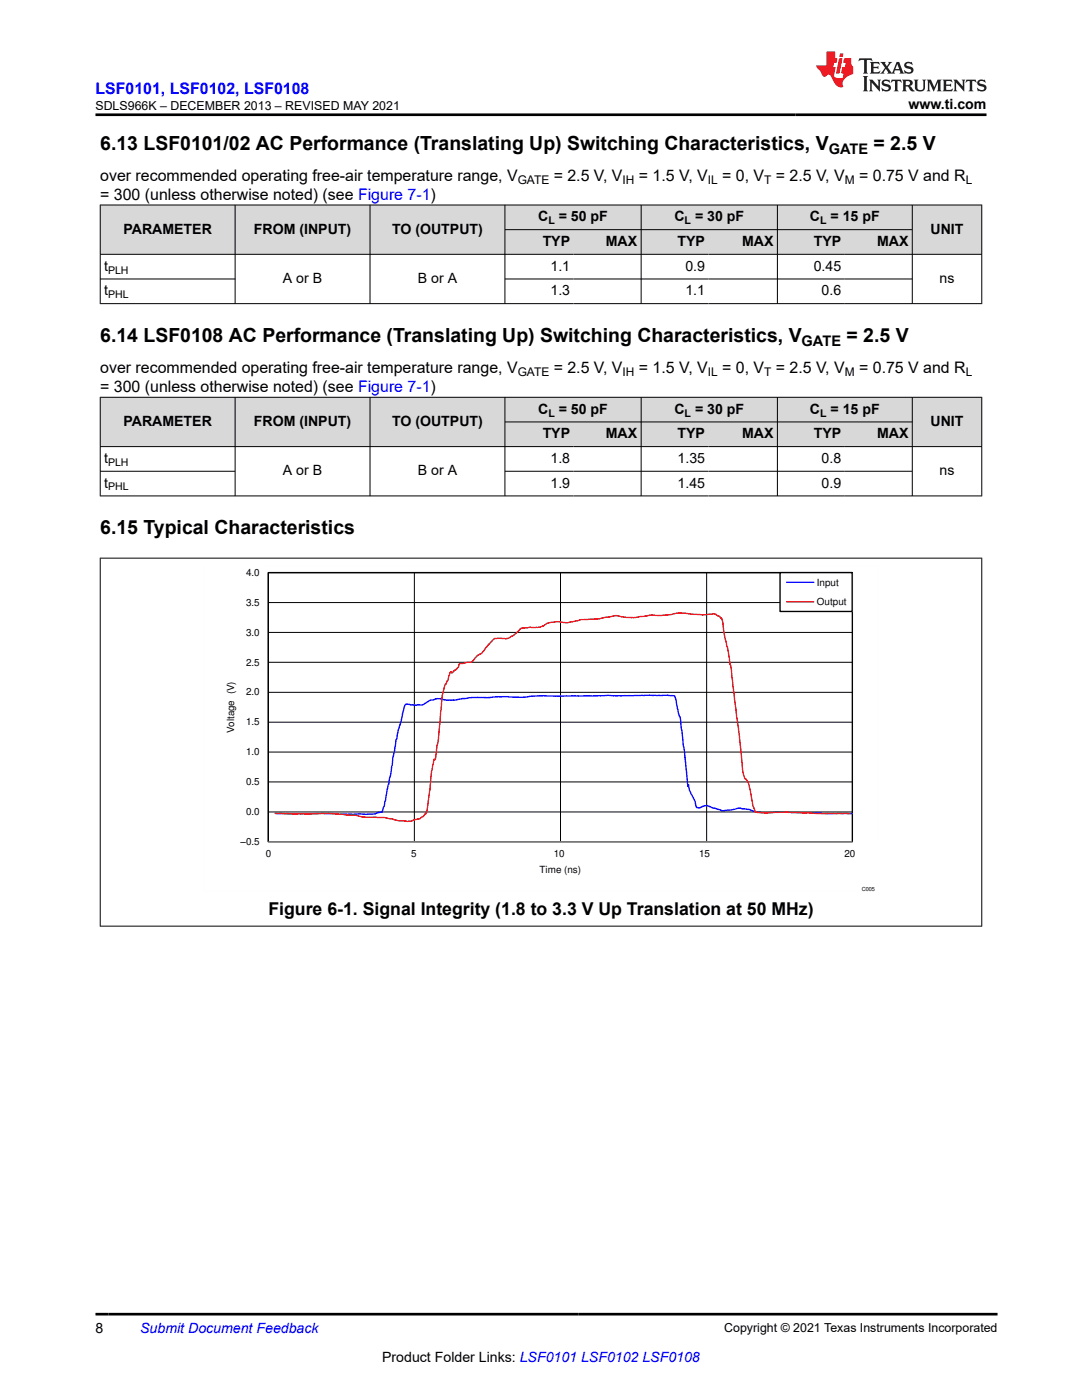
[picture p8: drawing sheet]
<svg xmlns="http://www.w3.org/2000/svg" width="216mm" height="279mm" viewBox="0 0 216 279" stroke-linecap="round" stroke-linejoin="round" font-family="sans-serif">
<defs><g id="words">
<g font-size="3.9">
<text x="20" y="29.9">6.13 LSF0101/02 AC Performance (Translating Up) Switching Characteristics, V</text>
<text x="174.3" y="29.9">= 2.5 V</text>
<text x="20" y="68.3">6.14 LSF0108 AC Performance (Translating Up) Switching Characteristics, V</text>
<text x="168.9" y="68.3">= 2.5 V</text>
<text x="20" y="106.7">6.15 Typical Characteristics</text>
</g>
<text font-size="3.5" x="53.6" y="182.6">Figure 6-1. Signal Integrity (1.8 to 3.3 V Up Translation at 50 MHz)</text>
<text font-size="3.2" fill="#00f" x="19" y="18.7">LSF0101, LSF0102, LSF0108</text>
<g font-size="3.2">
<text x="20" y="39.9">= 300 (unless otherwise noted) (see Figure 7-1)</text>
<text x="20" y="36.1">over recommended operating free-air temperature range, V</text>
<text x="110.5" y="36.1">= 2.5 V, V</text>
<text x="127.5" y="36.1">= 1.5 V, V</text>
<text x="144.1" y="36.1">= 0, V</text>
<text x="154.8" y="36.1">= 2.5 V, V</text>
<text x="171.4" y="36.1">= 0.75 V and R</text>
<text x="20" y="74.4">over recommended operating free-air temperature range, V</text>
<text x="110.5" y="74.4">= 2.5 V, V</text>
<text x="127.5" y="74.4">= 1.5 V, V</text>
<text x="144.1" y="74.4">= 0, V</text>
<text x="154.8" y="74.4">= 2.5 V, V</text>
<text x="171.4" y="74.4">= 0.75 V and R</text>
<text x="20" y="78.2">= 300 (unless otherwise noted) (see Figure 7-1)</text>
</g>
<g font-size="2.9">
<text x="165.4" y="30.7">GATE</text>
<text x="160" y="69.1">GATE</text>
</g>
<g font-size="2.8">
<text x="181.3" y="21.8">www.ti.com</text>
<text x="24.6" y="46.6">PARAMETER</text>
<text x="50.7" y="46.6">FROM (INPUT)</text>
<text x="78.2" y="46.6">TO (OUTPUT)</text>
<text x="107.4" y="44.2">C</text>
<text x="111.5" y="44.2">= 50 pF</text>
<text x="134.6" y="44.2">C</text>
<text x="138.7" y="44.2">= 30 pF</text>
<text x="161.6" y="44.2">C</text>
<text x="165.7" y="44.2">= 15 pF</text>
<text x="185.7" y="46.6">UNIT</text>
<text x="108.3" y="49.1">TYP</text>
<text x="120.9" y="49.1">MAX</text>
<text x="135.2" y="49.1">TYP</text>
<text x="148.1" y="49.1">MAX</text>
<text x="162.4" y="49.1">TYP</text>
<text x="175" y="49.1">MAX</text>
<text x="20.8" y="54">t</text>
<text x="20.8" y="59">t</text>
<text x="56.5" y="56.5">A or B</text>
<text x="83.4" y="56.5">B or A</text>
<text x="109.8" y="59">1.3</text>
<text x="109.8" y="54">1.1</text>
<text x="136.8" y="59">1.1</text>
<text x="136.8" y="54">0.9</text>
<text x="162.4" y="54">0.45</text>
<text x="163.9" y="59">0.6</text>
<text x="187.5" y="56.5">ns</text>
<text x="107.4" y="82.6">C</text>
<text x="111.5" y="82.6">= 50 pF</text>
<text x="134.6" y="82.6">C</text>
<text x="138.7" y="82.6">= 30 pF</text>
<text x="161.6" y="82.6">C</text>
<text x="165.7" y="82.6">= 15 pF</text>
<text x="24.6" y="85">PARAMETER</text>
<text x="50.7" y="85">FROM (INPUT)</text>
<text x="78.2" y="85">TO (OUTPUT)</text>
<text x="108.3" y="87.5">TYP</text>
<text x="120.9" y="87.5">MAX</text>
<text x="135.2" y="87.5">TYP</text>
<text x="148.1" y="87.5">MAX</text>
<text x="162.4" y="87.5">TYP</text>
<text x="175" y="87.5">MAX</text>
<text x="185.7" y="85">UNIT</text>
<text x="20.8" y="92.4">t</text>
<text x="56.5" y="94.9">A or B</text>
<text x="83.4" y="94.9">B or A</text>
<text x="109.8" y="92.4">1.8</text>
<text x="135.2" y="92.4">1.35</text>
<text x="163.9" y="92.4">0.8</text>
<text x="187.5" y="94.9">ns</text>
<text x="20.8" y="97.3">t</text>
<text x="109.8" y="97.3">1.9</text>
<text x="135.2" y="97.3">1.45</text>
<text x="163.9" y="97.3">0.9</text>
<text x="19" y="266.1">8</text>
<text x="76.3" y="271.7">Product Folder Links: LSF0101 LSF0102 LSF0108</text>
</g>
<text font-size="2.8" fill="#00f" x="28" y="266.1">Submit Document Feedback</text>
<g font-size="2.5">
<text x="19.1" y="21.9">SDLS966K – DECEMBER 2013 – REVISED MAY 2021</text>
<text x="144.5" y="265.8">Copyright © 2021 Texas Instruments Incorporated</text>
</g>
<g font-size="2.4">
<text x="103.3" y="36.7">GATE</text>
<text x="124.2" y="36.7">IH</text>
<text x="141.2" y="36.7">IL</text>
<text x="152.5" y="36.7">T</text>
<text x="168.6" y="36.7">M</text>
<text x="192.7" y="36.7">L</text>
<text x="103.3" y="75.1">GATE</text>
<text x="124.2" y="75.1">IH</text>
<text x="141.2" y="75.1">IL</text>
<text x="152.5" y="75.1">T</text>
<text x="168.6" y="75.1">M</text>
<text x="192.7" y="75.1">L</text>
</g>
<g font-size="2.1">
<text x="109.4" y="44.8">L</text>
<text x="136.6" y="44.8">L</text>
<text x="163.7" y="44.8">L</text>
<text x="21.6" y="59.5">PHL</text>
<text x="21.6" y="54.6">PLH</text>
<text x="109.4" y="83.1">L</text>
<text x="136.6" y="83.1">L</text>
<text x="163.7" y="83.1">L</text>
<text x="21.6" y="93">PLH</text>
<text x="21.6" y="97.9">PHL</text>
</g>
<g font-size="2">
<text x="49.1" y="114.9">4.0</text>
<text x="163" y="116.9">Input</text>
<text x="49.1" y="120.9">3.5</text>
<text x="163" y="120.7">Output</text>
<text x="49.1" y="126.9">3.0</text>
<text x="49.1" y="132.8">2.5</text>
<text x="49.1" y="138.8">2.0</text>
<text x="46.7" y="146.4" transform="rotate(-90 46.7 146.4)">Voltage (V)</text>
<text x="49.1" y="144.8">1.5</text>
<text x="49.1" y="150.7">1.0</text>
<text x="49.1" y="156.7">0.5</text>
<text x="49.1" y="162.7">0.0</text>
<text x="48" y="168.7">±0.5</text>
<text x="53" y="171">0</text>
<text x="82" y="171">5</text>
<text x="110.5" y="171">10</text>
<text x="139.5" y="171">15</text>
<text x="168.5" y="171">20</text>
<text x="107.7" y="174.1">Time (ns)</text>
</g>
<text font-size="1.1" x="172" y="177.8">C005</text>
</g></defs>
<g fill="#d8d8d8">
<path d="M20 40.9h175.9v4.9h-175.9z" fill-rule="evenodd"/>
<path d="M20.1 41h26.8v9.7h-26.8z" fill-rule="evenodd"/>
<path d="M47 41h26.8v9.7h-26.8z" fill-rule="evenodd"/>
<path d="M73.9 41h26.8v9.7h-26.8z" fill-rule="evenodd"/>
<path d="M100.8 41h27.1v4.8h-27.1z" fill-rule="evenodd"/>
<path d="M128 41h27.1v4.8h-27.1z" fill-rule="evenodd"/>
<path d="M155.2 41h26.8v4.8h-26.8z" fill-rule="evenodd"/>
<path d="M182.1 41h13.7v9.7h-13.7z" fill-rule="evenodd"/>
<path d="M100.8 45.9h13.7v4.8h-13.7z" fill-rule="evenodd"/>
<path d="M114.5 45.9h13.4v4.8h-13.4z" fill-rule="evenodd"/>
<path d="M128 45.9h13.4v4.8h-13.4z" fill-rule="evenodd"/>
<path d="M141.4 45.9h13.7v4.8h-13.7z" fill-rule="evenodd"/>
<path d="M155.2 45.9h13.4v4.8h-13.4z" fill-rule="evenodd"/>
<path d="M168.6 45.9h13.4v4.8h-13.4z" fill-rule="evenodd"/>
</g>
<g fill="none" stroke="#000" stroke-width=".2">
<path d="M19.9 40.9h176.1M19.9 50.8h176.1M19.9 55.7h27.1M20 40.9v19.8M46.9 40.9v19.8M73.8 40.9v19.8M100.7 40.9v19.8M100.7 45.8h81.4M100.7 55.7h81.4M127.9 40.9v19.8M155.1 40.9v19.8M182 40.9v19.8"/>
<path d="M195.9 40.9v19.8M196 60.6h-176.1"/>
</g>
<g fill="#d8d8d8">
<path d="M20 79.3h175.9v4.9h-175.9z" fill-rule="evenodd"/>
<path d="M20.1 79.3h26.8v9.8h-26.8z" fill-rule="evenodd"/>
<path d="M47 79.3h26.8v9.8h-26.8z" fill-rule="evenodd"/>
<path d="M73.9 79.3h26.8v9.8h-26.8z" fill-rule="evenodd"/>
<path d="M100.8 79.3h27.1v4.8h-27.1z" fill-rule="evenodd"/>
<path d="M128 79.3h27.1v4.8h-27.1z" fill-rule="evenodd"/>
<path d="M155.2 79.3h26.8v4.8h-26.8z" fill-rule="evenodd"/>
<path d="M182.1 79.3h13.7v9.8h-13.7z" fill-rule="evenodd"/>
<path d="M100.8 84.3h13.7v4.8h-13.7z" fill-rule="evenodd"/>
<path d="M114.5 84.3h13.4v4.8h-13.4z" fill-rule="evenodd"/>
<path d="M128 84.3h13.4v4.8h-13.4z" fill-rule="evenodd"/>
<path d="M141.4 84.3h13.7v4.8h-13.7z" fill-rule="evenodd"/>
<path d="M155.2 84.3h13.4v4.8h-13.4z" fill-rule="evenodd"/>
<path d="M168.6 84.3h13.4v4.8h-13.4z" fill-rule="evenodd"/>
</g>
<g fill="none" stroke="#000" stroke-width=".2">
<path d="M19.9 79.3h176.1M20 79.2v19.8M46.9 79.2v19.8M73.8 79.2v19.8M100.7 79.2v19.8M127.9 79.2v19.8M155.1 79.2v19.8M182 79.2v19.8M195.9 79.2v19.8M19.9 89.1h176.1M19.9 94.1h27.1M100.7 84.2h81.4"/>
<path d="M100.7 94.1h81.4M196 99h-176.1M82.7 114.3v53.7M111.8 114.3v53.7M141 114.3v53.7M170.1 114.3h-116.6v53.7M53.5 138.2h116.6M53.5 132.2h116.6M53.5 126.2h116.6M53.5 120.3h116.6M53.5 156.1h116.6M53.5 150.1h116.6"/>
<path d="M53.5 144.1h116.6M53.5 162h116.6"/>
</g>
<path d="M53.5 114.3h116.6v53.7h-116.6z" fill="none" stroke="#000" stroke-width=".27"/>
<path d="M53.5 168h116.6" fill="none" stroke="#979797" stroke-width=".2"/>
<path d="M54.9 162.3l2.3 .1 9.1-.1 1.3 .2h5.8l1.5-.1 .5-.3h.4a.48 .48 0 0 0 .6-.5l.5-1.8 .4-2.4a34.9 34.9 0 0 0 1.1-6.4l.3-1.3a37.7 37.7 0 0 1 1.6-6.8l.4-1.9a.67 .67 0 0 1 1.1-.4l1.1 .2 .7-.1a2.23 2.23 0 0 0 1.9-.8l1.8-.5 1.9 .4 1.4-.1 3.4-.5h3.6l1.7-.2 5 .2 4-.4 3 .2 9.9-.2h12.6a.88 .88 0 0 1 1.1 1l.5 2.5 .4 1.3 1.5 13.3 .1-.3 .2 1.1 1.1 2.3 .2 .8a.84 .84 0 0 0 1.3 .1h.2a2.79 2.79 0 0 1 2 .4l1.7 .5 1.8-.1 1-.3a1.57 1.57 0 0 1 1.4 .1h1.1l1.3 .5 1.7 .2 4.3-.1 8.1 .3h5.2" fill="none" stroke="#00f" stroke-width=".27"/>
<path d="M54.9 162.3l4 .2 7.1-.2 5 .4 1.4 .4h4.2l2.8 .7 1.8 .1h.9l1.7-.5 .2-.2a2.25 2.25 0 0 0 1.2-1.3l.6-4.2 .3-3.8 .5-2.3v-.1l.2 .2a72 72 0 0 0 1.3-11l.3-2.4a2.88 2.88 0 0 1 .6-1.8l.4-.8 .4-1.5 .2-.1 .2 .2 .6-.6h.1l.6-.6 .2-.6 1.6-.3a1.11 1.11 0 0 0 1.5-.9l.7-.6a4.5 4.5 0 0 0 1.9-2l.4-.4a1.86 1.86 0 0 1 1.2-.9l1.6 .1a1.97 1.97 0 0 0 1.6-.6l1.1-.8a1.51 1.51 0 0 1 1.3-.8l3.2-.2 1.5-.7 .6-.2 1.6-.1 1.8 .2 2.6-.6 3.7-.2 3.2-.7 1.8 .4 1.9 .1 3.4-.6 2.1 .1 3.4-.5 4.8 .4 1.7-.1a1.68 1.68 0 0 1 1.5 .3l.2 .2a1.33 1.33 0 0 1 .6 1.1l.3 2.3 1 4.8a2.39 2.39 0 0 0 .3 1.6l2.2 18.6a8.2 8.2 0 0 0 .7 3.9l.3 .3a16.7 16.7 0 0 1 1.2 5.1l.2 .3a1.05 1.05 0 0 0 1.4 1.1l5.3-.1 5.8 .3h6.7" fill="none" stroke="#f00" stroke-width=".27"/>
<path d="M155.6 114.3h14.4v7.7h-14.4z" fill-rule="evenodd" fill="#fff"/>
<path d="M155.6 114.3h14.4v7.7h-14.4z" fill="none" stroke="#000" stroke-width=".27"/>
<path d="M157 116.2h5.4" fill="none" stroke="#00f" stroke-width=".27"/>
<path d="M157 120.1h5.4" fill="none" stroke="#f00" stroke-width=".27"/>
<path d="M40.6 112.9v65M53 112.9h122.3M175.3 112.9v54.8M40.6 177.8h134.7" fill="none" stroke="#fefefe" stroke-width=".2" stroke-dasharray=".3 .1" stroke-linecap="butt"/>
<path d="M19.9 111.4h176.1M20 111.3v73.6M195.9 111.3v73.6M19.9 184.8h176.1" fill="none" stroke="#000" stroke-width=".2"/>
<path d="M171.5 11.6l-.2 .6 .5-.2h.6v.1v2.2l-.2 .4h1l-.2-.4v-2.2v-.1h.5l.6 .2-.2-.6zM173.6 12.4l.2 .3v1.6l-.2 .4h1.9l.1-.6a1.08 1.08 0 0 1-1.3 .2v-.7h.6l.4 .2v-.7l-.4 .2h-.6v-.5l.2-.2a1 1 0 0 1 1 .3l-.1-.5zM175.7 12.4l.9 1.1-1 1.2h.9l-.2-.2 .5-.8 .4 .8-.2 .2h1.6l-.2-.2 .2-.5h.9l.1 .5-.1 .2h.9l-.2-.4-.8-1.9h-.5l-.9 2.1-.9-1.1 .9-1h-.8l.2 .2-.4 .6-.4-.6 .2-.2zM179 12.8l.4 1h-.7zM180.7 12.5a.65 .65 0 0 0-.2 .7 .65 .65 0 0 0 .6 .5l.6 .1 .1 .3a.79 .79 0 0 1-.7 .4 .79 .79 0 0 1-.7-.5l.1 .7 .2-.1a.93 .93 0 0 0 1.1 0 .93 .93 0 0 0 .4-.9 1.46 1.46 0 0 0-1.2-.6l-.1-.3a1.09 1.09 0 0 1 1.2 .2l-.2-.6-.1 .1-.5-.2zM172.2 15.2l.2 .4v2.2l-.2 .4h1l-.2-.4v-2.2l.2-.4zM173.4 15.9l.2 .4v1.5l-.2 .4h.8l-.3-.4 .1-1.3 1.6 1.8v-2l.2-.4h-.7l.1 .2 .1 1.1-1.2-1.3zM176.2 16a.65 .65 0 0 0-.2 .8 .65 .65 0 0 0 .6 .4l.6 .2 .1 .2a.79 .79 0 0 1-.7 .4 .79 .79 0 0 1-.7-.5l.1 .7 .2-.1a.93 .93 0 0 0 1.1 .1 .93 .93 0 0 0 .4-1 1.46 1.46 0 0 0-1.2-.5l-.1-.4a1.09 1.09 0 0 1 1.2 .2l-.1-.6-.2 .1-.5-.1zM177.9 15.9l-.1 .6a.63 .63 0 0 1 .8-.3v1.6l-.3 .4h1l-.2-.4v-1.6a.66 .66 0 0 1 .8 .3l-.1-.6zM180 15.9l.2 .4v1.5l-.2 .4h1l-.2-.2-.1-.7h.5l.1 .2a.79 .79 0 0 0 1.2 .6l-1-.9a.61 .61 0 0 0 .6-.6 .61 .61 0 0 0-.5-.7zM180.8 16.2h.1a.47 .47 0 0 1 .5 .1 .47 .47 0 0 1 .1 .5l-.1 .1-.7 .1zM182.3 15.9l.2 .2a2.27 2.27 0 0 0 .4 2 1.04 1.04 0 0 0 1.7-.7v-1.3l.2-.2h-.8l.2 .4v1.1a.6 .6 0 0 1-.6 .6 .6 .6 0 0 1-.6-.6v-1.1l.3-.4zM184.9 15.9l.2 .4v1.5l-.2 .4h.8l-.3-.4v-1.4l.9 1.9 .9-1.9v1.4l-.3 .4h1l-.2-.4v-1.5l.2-.4h-.8l-.7 1.5-.6-1.5zM188.1 15.9l.2 .4v1.5l-.2 .4h1.9l.1-.6a1.09 1.09 0 0 1-1.3 .2v-.7h.6l.4 .2v-.6l-.4 .2h-.6v-.6l.2-.1a1.01 1.01 0 0 1 1 .3l-.1-.6zM190.2 15.9l.3 .4v1.5l-.3 .4h.8l-.2-.4v-1.3l1.6 1.8v-2l.2-.4h-.7l.2 .2v1.1l-1.2-1.3zM192.8 15.9l-.1 .6a.63 .63 0 0 1 .8-.3v1.6l-.3 .4h1l-.2-.4v-1.6a.66 .66 0 0 1 .8 .3l-.1-.6zM195.2 16a.65 .65 0 0 0-.2 .8 .65 .65 0 0 0 .6 .4l.6 .2 .2 .2a.79 .79 0 0 1-.7 .4 .79 .79 0 0 1-.7-.5l.1 .7 .2-.1a.93 .93 0 0 0 1 .1 .93 .93 0 0 0 .5-1 1.46 1.46 0 0 0-1.3-.5v-.4a1.09 1.09 0 0 1 1.2 .2l-.2-.6-.2 .1-.5-.1z" fill="#231f20"/>
<path d="M164.9 10.3v2.7h-2l.1 .4 .8 1a.95 .95 0 0 0 1 .9 .59 .59 0 0 1 .5-.4 .59 .59 0 0 1 .5 .3l.4 .8a1.59 1.59 0 0 0 2.1 1.4 1.61 1.61 0 0 1 1-2.3l1-.3-.1-1.5a1.59 1.59 0 0 1-.3-1.7h-1.5l-.2 .9h.6l-.2 .9h-.5l-.2 .9v.3l.4 .1-.1 .9h-.7a.73 .73 0 0 1-1-.7l.3-1.5h-.5l.1-.9h.5l.2-.9h-.5v-1.3zM167.4 11.6l-.6 3.1h.7l.6-3.1zM167.6 10.7l-.1 .6h.7l.1-.6z" fill="#ed1c24"/>
<path d="M19 22.9h177.8M19 262.3h180" fill="none" stroke="#000" stroke-width=".53"/>
<use href="#words"/>
</svg>
